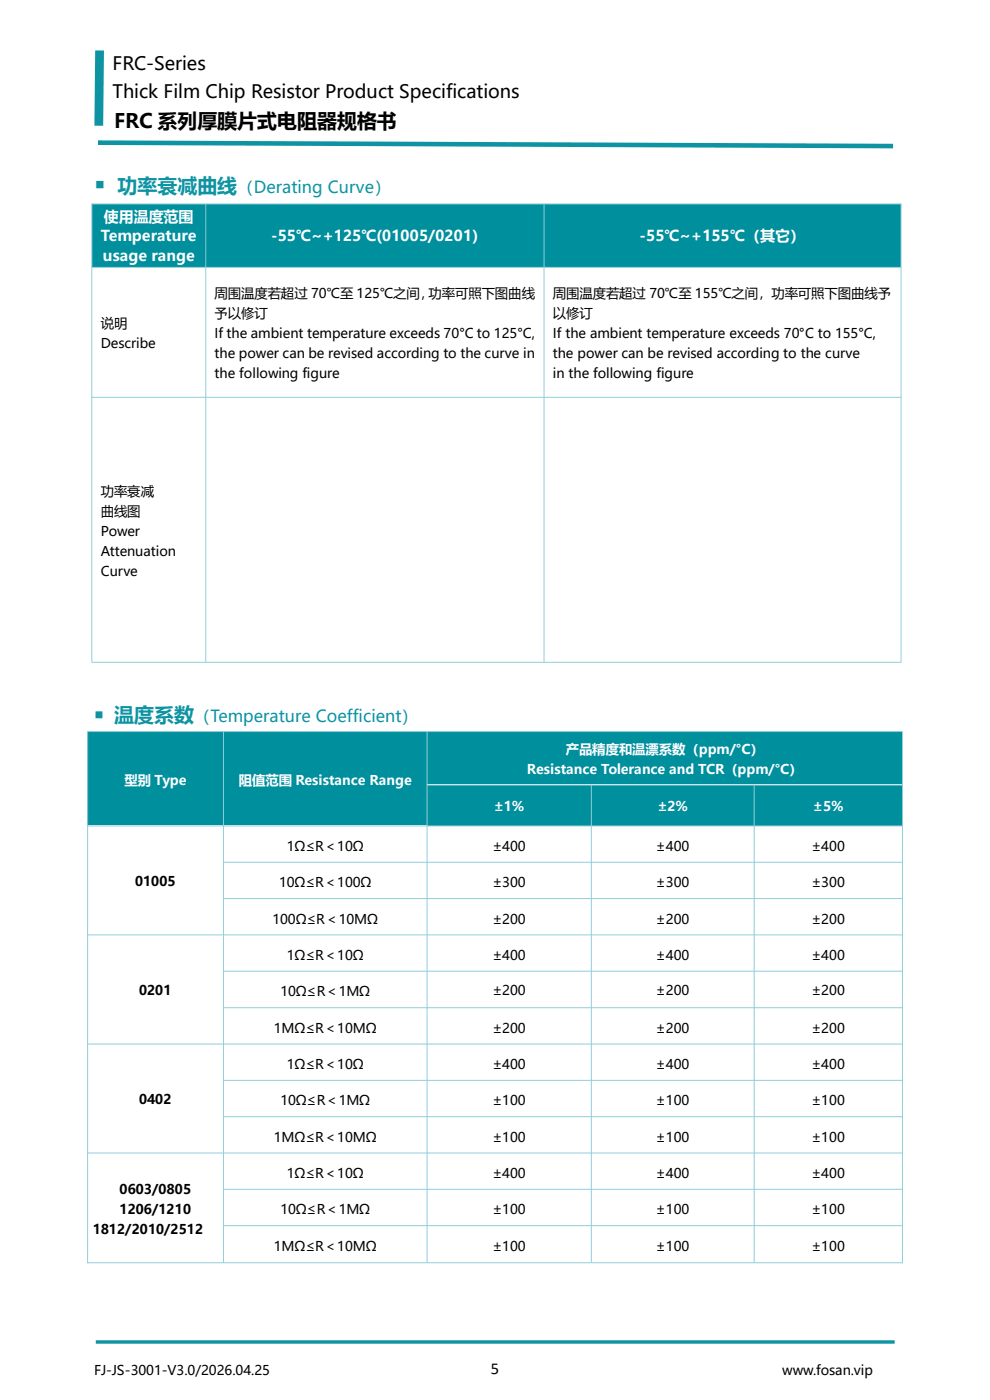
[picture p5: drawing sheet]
<svg xmlns="http://www.w3.org/2000/svg" width="210mm" height="297mm" viewBox="0 0 210 297" stroke-linecap="round" stroke-linejoin="round" font-family="sans-serif">
<defs><g id="words">
<text font-size="5" fill="#0e93a2" x="20" y="40.9">￭</text>
<text font-size="4.2" x="24.2" y="27.2">FRC 系列厚膜片式电阻器规格书</text>
<text font-size="4.2" fill="#0e93a3" x="24.9" y="40.9">功率衰减曲线</text>
<text font-size="4.2" fill="#0e93a2" x="20" y="153.1">￭ 温度系数</text>
<g font-size="3.9">
<text x="23.9" y="14.9">FRC-Series</text>
<text x="23.9" y="20.9">Thick Film Chip Resistor Product Specifications</text>
</g>
<text font-size="3.5" fill="#0e93a3" x="50.3" y="40.9">（Derating Curve）</text>
<text font-size="3.5" fill="#0e93a2" x="41.1" y="153.1">（Temperature Coefficient）</text>
<text font-size="3.5" x="104.1" y="291.5">5</text>
<g font-size="3.2" fill="#fff">
<text x="22" y="47">使用温度范围</text>
<text x="21.4" y="51.2">Temperature</text>
<text x="57.5" y="51.2">-55℃~+125℃(01005/0201)</text>
<text x="135.7" y="51.2">-55℃~+155℃（其它）</text>
<text x="21.8" y="55.5">usage range</text>
</g>
<g font-size="2.8">
<text x="45.5" y="63.3">周围温度若超过 70℃至 125℃之间，功率可照下图曲线</text>
<text x="117.3" y="63.3">周围温度若超过 70℃至 155℃之间，功率可照下图曲线予</text>
<text x="21.4" y="69.6">说明</text>
<text x="45.5" y="67.5">予以修订</text>
<text x="45.5" y="71.8">If the ambient temperature exceeds 70°C to 125°C,</text>
<text x="117.3" y="67.5">以修订</text>
<text x="117.3" y="71.8">If the ambient temperature exceeds 70°C to 155°C,</text>
<text x="21.4" y="73.9">Describe</text>
<text x="45.5" y="76">the power can be revised according to the curve in</text>
<text x="117.3" y="76">the power can be revised according to the curve</text>
<text x="45.5" y="80.2">the following figure</text>
<text x="117.3" y="80.2">in the following figure</text>
<text x="21.4" y="105.2">功率衰减</text>
<text x="21.4" y="109.4">曲线图</text>
<text x="21.4" y="113.7">Power</text>
<text x="21.4" y="117.9">Attenuation</text>
<text x="21.4" y="122.1">Curve</text>
<text x="60.8" y="180.5">1Ω≤R＜10Ω</text>
<text x="104.5" y="180.5">±400</text>
<text x="139.1" y="180.5">±400</text>
<text x="172.2" y="180.5">±400</text>
<text x="28.7" y="188">01005</text>
<text x="59.2" y="188.2">10Ω≤R＜100Ω</text>
<text x="104.5" y="188.2">±300</text>
<text x="139.1" y="188.2">±300</text>
<text x="172.2" y="188.2">±300</text>
<text x="57.8" y="195.9">100Ω≤R＜10MΩ</text>
<text x="104.5" y="195.9">±200</text>
<text x="139.1" y="195.9">±200</text>
<text x="172.2" y="195.9">±200</text>
<text x="60.8" y="203.6">1Ω≤R＜10Ω</text>
<text x="104.5" y="203.6">±400</text>
<text x="139.1" y="203.6">±400</text>
<text x="172.2" y="203.6">±400</text>
<text x="29.5" y="211.1">0201</text>
<text x="59.5" y="211.3">10Ω≤R＜1MΩ</text>
<text x="104.5" y="211">±200</text>
<text x="139.1" y="211">±200</text>
<text x="172.2" y="211">±200</text>
<text x="58.1" y="219.1">1MΩ≤R＜10MΩ</text>
<text x="104.5" y="219.1">±200</text>
<text x="139.1" y="219.1">±200</text>
<text x="172.2" y="219.1">±200</text>
<text x="60.8" y="226.8">1Ω≤R＜10Ω</text>
<text x="104.5" y="226.8">±400</text>
<text x="139.1" y="226.8">±400</text>
<text x="172.2" y="226.8">±400</text>
<text x="29.5" y="234.3">0402</text>
<text x="59.5" y="234.5">10Ω≤R＜1MΩ</text>
<text x="104.5" y="234.5">±100</text>
<text x="139.1" y="234.5">±100</text>
<text x="172.2" y="234.5">±100</text>
<text x="58.1" y="242.2">1MΩ≤R＜10MΩ</text>
<text x="104.5" y="242.2">±100</text>
<text x="139.1" y="242.2">±100</text>
<text x="172.2" y="242.2">±100</text>
<text x="60.8" y="249.9">1Ω≤R＜10Ω</text>
<text x="104.5" y="249.9">±400</text>
<text x="139.1" y="249.9">±400</text>
<text x="172.2" y="249.9">±400</text>
<text x="25.4" y="253.2">0603/0805</text>
<text x="25.4" y="257.5">1206/1210</text>
<text x="59.5" y="257.6">10Ω≤R＜1MΩ</text>
<text x="104.5" y="257.6">±100</text>
<text x="139.1" y="257.6">±100</text>
<text x="172.2" y="257.6">±100</text>
<text x="19.7" y="261.7">1812/2010/2512</text>
<text x="58.1" y="265.4">1MΩ≤R＜10MΩ</text>
<text x="104.5" y="265.4">±100</text>
<text x="139.1" y="265.4">±100</text>
<text x="172.2" y="265.4">±100</text>
<text x="20" y="291.6">FJ-JS-3001-V3.0/2026.04.25</text>
<text x="165.9" y="291.6">www.fosan.vip</text>
</g>
<g font-size="2.8" fill="#fff">
<text x="120" y="160">产品精度和温漂系数（ppm/°C）</text>
<text x="26.4" y="166.5">型别 Type</text>
<text x="50.7" y="166.5">阻值范围 Resistance Range</text>
<text x="111.8" y="164.2">Resistance Tolerance and TCR（ppm/°C）</text>
<text x="104.8" y="172.1">±1%</text>
<text x="139.4" y="172.1">±2%</text>
<text x="172.4" y="172.1">±5%</text>
</g>
</g></defs>
<path d="M20.8 30.3l168.6 .7" fill="none" stroke="#0e93a2" stroke-width=".97" stroke-linecap="butt"/>
<path d="M21.1 10.7l-.1 16" fill="none" stroke="#0e93a2" stroke-width="1.9" stroke-linecap="butt"/>
<path d="M20.3 284.7h169.5" fill="none" stroke="#0e93a3" stroke-width=".72" stroke-linecap="butt"/>
<g fill="#008f9c">
<path d="M19.5 43.3h24.1v13.3h-24.1z" fill-rule="evenodd"/>
<path d="M43.6 43.3h71.8v13.3h-71.8z" fill-rule="evenodd"/>
<path d="M115.4 43.3h75.7v13.3h-75.7z" fill-rule="evenodd"/>
</g>
<g fill="#fff">
<path d="M19.5 84.3h24.1v56.2h-24.1z" fill-rule="evenodd"/>
<path d="M43.6 84.3h71.8v56.2h-71.8z" fill-rule="evenodd"/>
<path d="M115.4 84.3h75.7v56.2h-75.7z" fill-rule="evenodd"/>
</g>
<path d="M19.4 43.3h171.8M19.4 56.7h171.8M19.5 43.2v97.2M43.6 43.2v97.2M115.4 43.2v97.2M191.1 43.2v97.2M19.4 84.3h171.8M19.4 140.5h171.8" fill="none" stroke="#92cddc" stroke-width=".21"/>
<g fill="#008f9c">
<path d="M18.6 155.2h28.8v19.9h-28.8z" fill-rule="evenodd"/>
<path d="M47.4 155.2h43.2v19.9h-43.2z" fill-rule="evenodd"/>
<path d="M90.6 155.2h100.8v11.2h-100.8z" fill-rule="evenodd"/>
<path d="M90.6 166.5h34.8v8.6h-34.8z" fill-rule="evenodd"/>
<path d="M125.5 166.5h34.4v8.6h-34.4z" fill-rule="evenodd"/>
<path d="M160 166.5h31.4v8.6h-31.4z" fill-rule="evenodd"/>
</g>
<g fill="#fff">
<path d="M90.6 206h34.8v7.7h-34.8z" fill-rule="evenodd"/>
<path d="M125.5 206h34.4v7.7h-34.4z" fill-rule="evenodd"/>
<path d="M160 206h31.4v7.7h-31.4z" fill-rule="evenodd"/>
</g>
<g fill="none" stroke="#92cddc" stroke-width=".21">
<path d="M18.5 155.2h173M18.6 155.1v112.9M47.4 155.1v112.7M90.6 155.1v112.7M191.4 155.3v112.7M18.5 175.2h173M90.5 166.5h101M125.4 166.5v101.3M160 166.5v101.3M18.5 198.3h173M47.3 182.9h144.2M47.3 190.6h144.2"/>
<path d="M47.3 206h144.2M47.3 213.8h144.2M18.5 221.5h173M47.3 229.2h144.2M47.3 236.9h144.2M18.5 244.6h173M47.3 252.3h144.2M18.5 267.9h173M47.3 260h144.2"/>
</g>
<use href="#words"/>
</svg>
